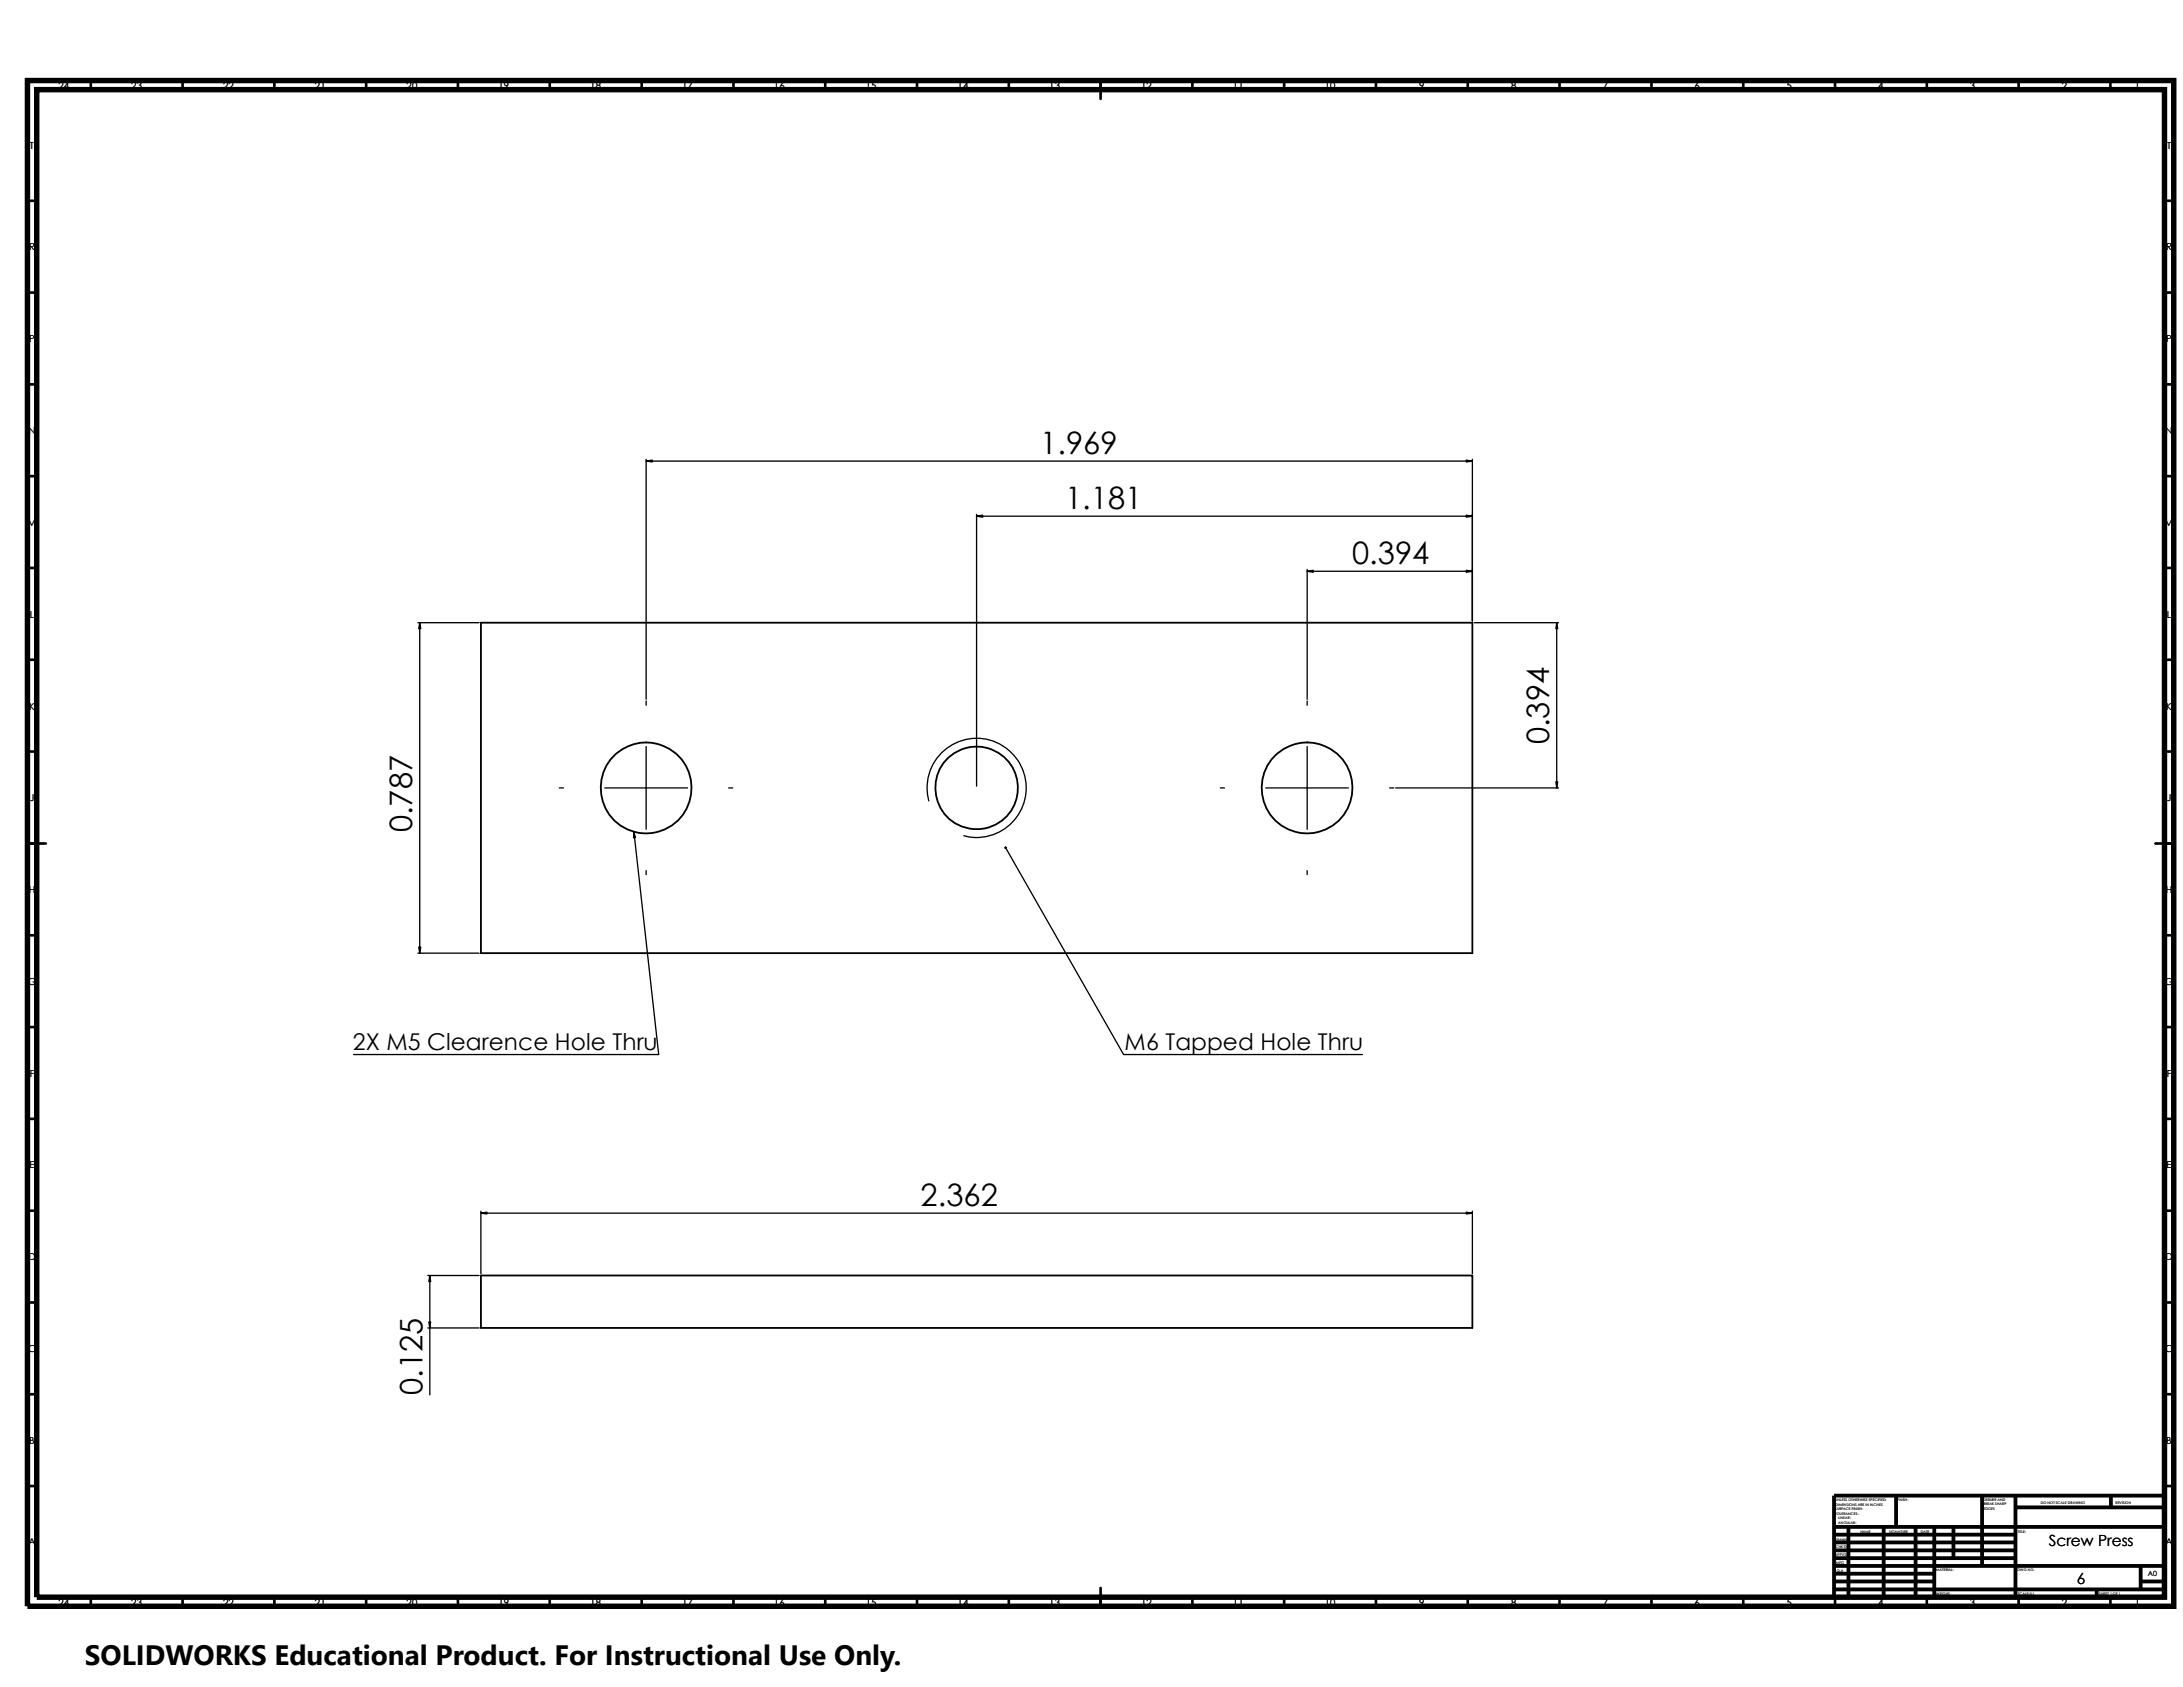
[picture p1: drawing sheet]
<svg xmlns="http://www.w3.org/2000/svg" width="279mm" height="216mm" viewBox="0 0 279 216" stroke-linecap="round" stroke-linejoin="round" font-family="sans-serif">
<defs><g id="words">
<g font-size="4">
<text x="133.1" y="58.1">1.969</text>
<text x="136.3" y="65.2">1.181</text>
<text x="173.1" y="72.2">0.394</text>
<text x="198.3" y="95.3" transform="rotate(-90 198.3 95.3)">0.394</text>
<text x="52.8" y="106.5" transform="rotate(-90 52.8 106.5)">0.787</text>
<text x="117.8" y="154.4">2.362</text>
<text x="54.1" y="178.5" transform="rotate(-90 54.1 178.5)">0.125</text>
</g>
<text font-size="3.6" x="10.9" y="213">SOLIDWORKS Educational Product. For Instructional Use Only.</text>
<g font-size="3">
<text x="45.1" y="134.3">2X M5 Clearence Hole Thru</text>
<text x="143.9" y="134.3">M6 Tapped Hole Thru</text>
</g>
<g font-size="2">
<text x="262.2" y="197.8">Screw Press</text>
<text x="265.8" y="202.7">6</text>
</g>
<g font-size="1.2">
<text x="7.5" y="11.4">24</text>
<text x="16.8" y="11.4">23</text>
<text x="28.6" y="11.4">22</text>
<text x="40.3" y="11.4">21</text>
<text x="52" y="11.4">20</text>
<text x="63.8" y="11.4">19</text>
<text x="75.5" y="11.4">18</text>
<text x="87.3" y="11.4">17</text>
<text x="99.1" y="11.4">16</text>
<text x="110.8" y="11.4">15</text>
<text x="122.6" y="11.4">14</text>
<text x="134.3" y="11.4">13</text>
<text x="146.1" y="11.4">12</text>
<text x="157.8" y="11.4">11</text>
<text x="169.5" y="11.4">10</text>
<text x="181.7" y="11.4">9</text>
<text x="193.4" y="11.4">8</text>
<text x="205.1" y="11.4">7</text>
<text x="216.9" y="11.4">6</text>
<text x="228.6" y="11.4">5</text>
<text x="240.4" y="11.4">4</text>
<text x="252.1" y="11.4">3</text>
<text x="263.9" y="11.4">2</text>
<text x="273.2" y="11.4">1</text>
<text x="3.8" y="19.1">T</text>
<text x="277.4" y="19.1">T</text>
<text x="3.7" y="32">R</text>
<text x="277.2" y="32">R</text>
<text x="3.7" y="43.8">P</text>
<text x="277.3" y="43.8">P</text>
<text x="3.6" y="55.5">N</text>
<text x="277.2" y="55.5">N</text>
<text x="3.5" y="67.3">M</text>
<text x="277.1" y="67.3">M</text>
<text x="3.8" y="79.1">L</text>
<text x="277.3" y="79.1">L</text>
<text x="3.7" y="90.8">K</text>
<text x="277.3" y="90.8">K</text>
<text x="3.8" y="102.6">J</text>
<text x="277.3" y="102.6">J</text>
<text x="3.7" y="114.3">H</text>
<text x="277.2" y="114.3">H</text>
<text x="3.6" y="126">G</text>
<text x="277.1" y="126">G</text>
<text x="3.8" y="137.8">F</text>
<text x="277.3" y="137.8">F</text>
<text x="3.8" y="149.5">E</text>
<text x="277.3" y="149.5">E</text>
<text x="3.6" y="161.3">D</text>
<text x="277.2" y="161.3">D</text>
<text x="3.6" y="173">C</text>
<text x="277.1" y="173">C</text>
<text x="3.7" y="184.8">B</text>
<text x="277.3" y="184.8">B</text>
<text x="3.6" y="197.8">A</text>
<text x="277.2" y="197.8">A</text>
<text x="7.5" y="205.5">24</text>
<text x="16.8" y="205.5">23</text>
<text x="28.6" y="205.5">22</text>
<text x="40.3" y="205.5">21</text>
<text x="52" y="205.5">20</text>
<text x="63.8" y="205.5">19</text>
<text x="75.5" y="205.5">18</text>
<text x="87.3" y="205.5">17</text>
<text x="99.1" y="205.5">16</text>
<text x="110.8" y="205.5">15</text>
<text x="122.6" y="205.5">14</text>
<text x="134.3" y="205.5">13</text>
<text x="146.1" y="205.5">12</text>
<text x="157.8" y="205.5">11</text>
<text x="169.5" y="205.5">10</text>
<text x="181.7" y="205.5">9</text>
<text x="193.4" y="205.5">8</text>
<text x="205.1" y="205.5">7</text>
<text x="216.9" y="205.5">6</text>
<text x="228.6" y="205.5">5</text>
<text x="240.4" y="205.5">4</text>
<text x="252.1" y="205.5">3</text>
<text x="263.9" y="205.5">2</text>
<text x="273.2" y="205.5">1</text>
</g>
<text font-size=".9" x="274.9" y="201.7">A0</text>
<g font-size=".4">
<text x="234.9" y="192.1">UNLESS OTHERWISE SPECIFIED:</text>
<text x="234.9" y="192.7">DIMENSIONS ARE IN INCHES</text>
<text x="234.9" y="193.3">SURFACE FINISH:</text>
<text x="234.9" y="193.9">TOLERANCES:</text>
<text x="234.9" y="197.2">DRAWN</text>
<text x="235.3" y="194.5">LINEAR:</text>
<text x="235.3" y="195">ANGULAR:</text>
<text x="238.1" y="196.2">NAME</text>
<text x="241.8" y="196.2">SIGNATURE</text>
<text x="242.8" y="192.1">FINISH:</text>
<text x="245.8" y="196.2">DATE</text>
<text x="253.9" y="192.1">DEBURR AND</text>
<text x="253.9" y="192.7">BREAK SHARP</text>
<text x="253.9" y="193.3">EDGES</text>
<text x="258.3" y="196.2">TITLE:</text>
<text x="261.2" y="192.4">DO NOT SCALE DRAWING</text>
<text x="270.8" y="192.5">REVISION</text>
<text x="234.8" y="199.1">APPV'D</text>
<text x="235" y="198.2">CHK'D</text>
<text x="235" y="200.1">MFG</text>
<text x="235.1" y="201.1">Q.A</text>
<text x="247.8" y="201">MATERIAL:</text>
<text x="258.2" y="201">DWG NO.</text>
<text x="247.8" y="204.1">WEIGHT:</text>
<text x="258.3" y="204.1">SCALE:5:1</text>
<text x="268.7" y="204.1">SHEET 1 OF 1</text>
</g>
</g></defs>
<g fill="none" stroke="#000" stroke-width=".49">
<path d="M234.7 199.4h23.3M234.7 198.4h23.3M234.7 197.4h23.3M234.7 196.4h23.3M234.7 195.4h42.3M236.6 195.4v9M241.1 195.4v9M242.7 191.4v4M245.2 195.4v9M247.6 195.4v9M250 195.4v4M253.7 191.4v9"/>
<path d="M258 192.9h19M258 191.4v13M270.2 191.4v1.5M277 191.4h-42.3v13M234.7 202.4h12.9M234.7 201.4h12.9M234.7 200.4h42.3M234.7 203.4h42.3M268.4 203.4v1M274 200.4v3M274 202.4h3"/>
</g>
<path d="M3.5 10.3h274.7v195.3h-274.7zM4.7 11.5h272.3v192.9h-272.3z" fill="none" stroke="#000" stroke-width=".7" stroke-linecap="butt"/>
<g fill="none" stroke="#000" stroke-width=".34">
<path d="M11.6 10.3v1.2M23.4 10.3v1.2M35.1 10.3v1.2M46.9 10.3v1.2M58.6 10.3v1.2M70.4 10.3v1.2M82.1 10.3v1.2M93.9 10.3v1.2M105.6 10.3v1.2M117.4 10.3v1.2M129.1 10.3v1.2M140.9 10.3v2.4"/>
<path d="M152.6 10.3v1.2M164.4 10.3v1.2M176.1 10.3v1.2M187.9 10.3v1.2M199.6 10.3v1.2M211.4 10.3v1.2M223.1 10.3v1.2M234.9 10.3v1.2M246.6 10.3v1.2M258.4 10.3v1.2M270.1 10.3v1.2M3.5 37.4h1.2"/>
<path d="M3.5 25.7h1.2M277 37.4h1.2M277 25.7h1.2M3.5 49.2h1.2M277 49.2h1.2M3.5 72.7h1.2M3.5 60.9h1.2M277 72.7h1.2M277 60.9h1.2M3.5 96.2h1.2M3.5 84.4h1.2M277 96.2h1.2"/>
<path d="M277 84.4h1.2M3.5 107.9h2.4M3.5 119.7h1.2M275.9 107.9l2.3 .1M277 119.7h1.2M3.5 131.4h1.2M277 131.4h1.2M3.5 154.9h1.2M3.5 143.2h1.2M277 154.9h1.2M277 143.2h1.2M3.5 178.4h1.2"/>
<path d="M3.5 166.7h1.2M277 178.4h1.2M277 166.7h1.2M3.5 190.2h1.2M277 190.2h1.2M11.6 204.4v1.2M23.4 204.4v1.2M35.1 204.4v1.2M46.9 204.4v1.2M58.6 204.4v1.2M70.4 204.4v1.2M82.1 204.4v1.2"/>
<path d="M93.9 204.4v1.2M105.6 204.4v1.2M117.4 204.4v1.2M129.1 204.4v1.2M140.9 203.2v2.4M152.6 204.4v1.2M164.4 204.4v1.2M176.1 204.4v1.2M187.9 204.4v1.2M199.6 204.4v1.2M211.4 204.4v1.2M223.1 204.4v1.2"/>
<path d="M234.9 204.4v1.2M246.6 204.4v1.2M258.4 204.4v1.2M270.1 204.4v1.2"/>
</g>
<g fill="none" stroke="#000" stroke-width=".23">
<path d="M61.6 79.7h126.8v42.3h-126.8zM61.6 163.2h126.8v6.7h-126.8z"/>
<circle cx="82.7" cy="100.8" r="5.8"/>
<circle cx="125" cy="100.8" r="5.3"/>
<circle cx="167.3" cy="100.8" r="5.8"/>
</g>
<g fill="#000" stroke="#000" stroke-width=".17">
<path d="M82.7 59l.8-.1v.2zM187.7 58.9l.7 .1-.7 .1zM53.7 79.7l.1 .8h-.2zM125 66.1l.8-.2v.3zM167.3 73.1l.8-.1v.2zM187.7 73l.7 .1-.7 .1zM187.7 65.9l.7 .2-.7 .1zM199.2 79.7l.2 .8h-.3zM81.1 106.4l.2 .8h-.2zM199.1 100.1h.3l-.2 .7zM53.6 121.2h.2l-.1 .8zM61.6 155.3l.7-.2v.3z"/>
<path d="M187.7 155.1l.7 .2-.7 .1zM55 163.2l.1 .8h-.2zM54.9 169.2h.2l-.1 .7z"/>
<path d="M128.7 108.4l.1 .1-.1 .1-.1-.1z" fill-rule="evenodd"/>
</g>
<g fill="none" stroke="#000" stroke-width=".17">
<path d="M82.7 58.8v30.7M82.7 59h105.7M188.4 58.8v20.7M53.5 79.7h7.8M53.7 79.7v42.3M125 65.8v34.8M125 66.1h63.4M167.3 73.1h21.1M167.3 72.9v16.6M188.7 79.7h10.8M199.2 79.7v21.1M82.7 89.7v.6"/>
<path d="M82.7 95.5v10.6M167.3 89.7v.6M167.3 95.5v10.6M71.6 100.8h.5M77.4 100.8h10.6M81.1 106.4l3.2 28.6h-39M82.7 111.4v.5M93.3 100.8h.5M118.9 102.5a6.3 6.3 0 0 1 5.5-8 6.3 6.3 0 0 1 6.9 6.9 6.3 6.3 0 0 1-7.9 5.6M128.7 108.5l15.1 26.5h30.6M156.2 100.8h.5M162 100.8h10.6"/>
<path d="M167.3 111.4v.5M177.9 100.8h.5M178.6 100.8h20.9M53.5 122h7.8M61.6 155v8M61.6 155.3h126.8M188.4 155v8M54.8 163.2h6.5M54.8 169.9h6.5M55 163.2v15.3"/>
</g>
<path d="M10.9 209.2h104.7v6.7h-104.7z" fill="#fff"/>
<use href="#words"/>
</svg>
